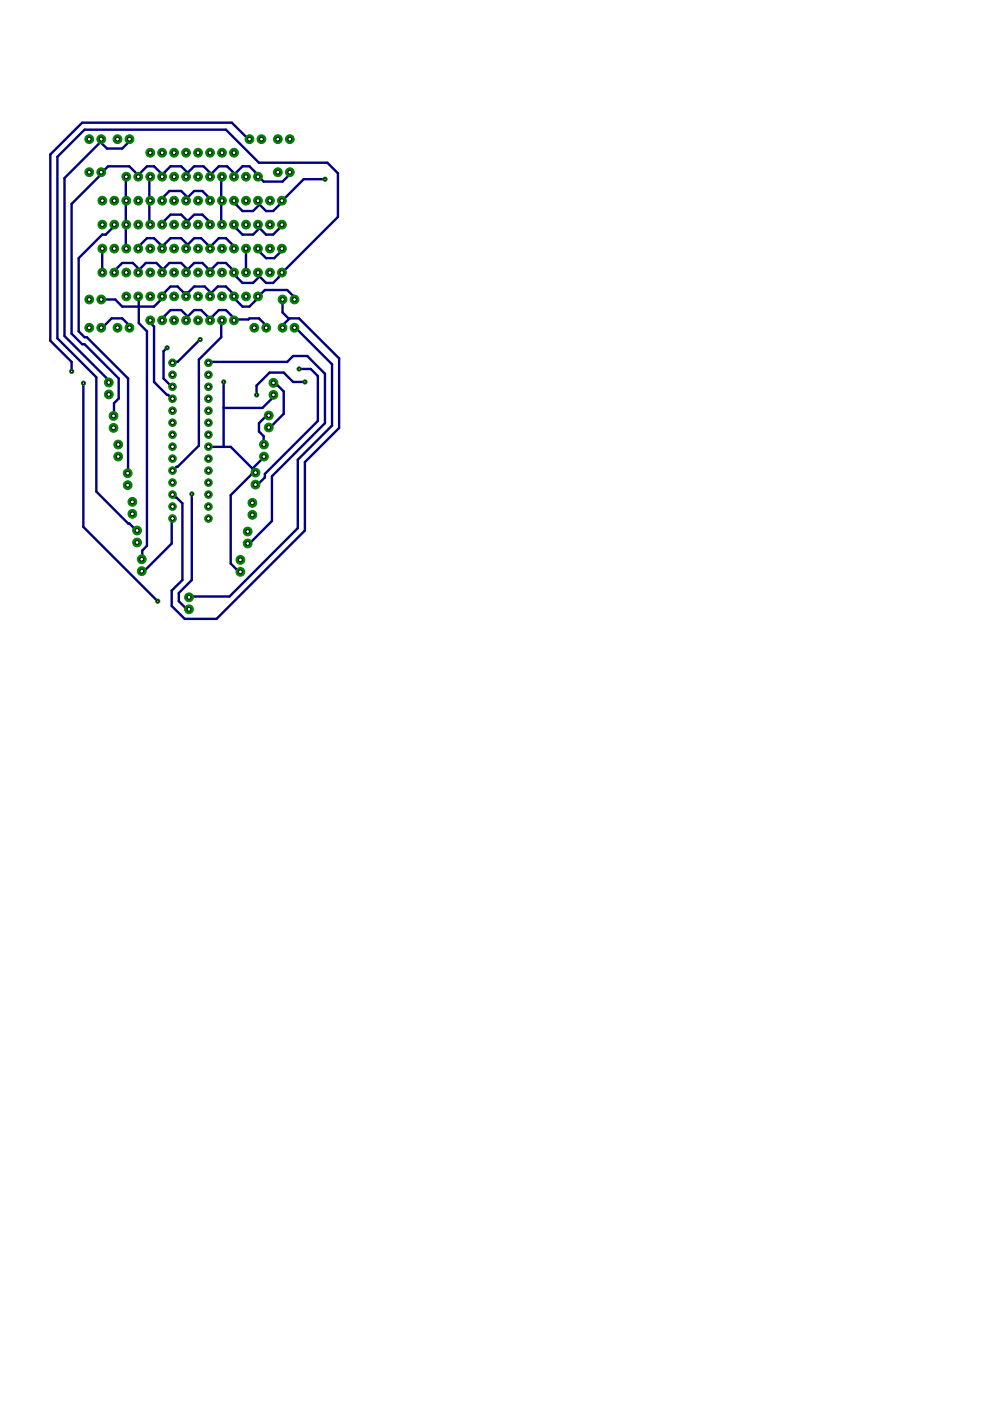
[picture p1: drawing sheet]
<svg xmlns="http://www.w3.org/2000/svg" width="210mm" height="297mm" viewBox="0 0 210 297" stroke-linecap="round" stroke-linejoin="round" font-family="sans-serif">
<g fill="none" stroke="#000080" stroke-width=".51">
<path d="M26.8 37.5v15.2M27.4 29.5v.5l-1.5 1.5h-3.2l-1.3-1.3v-.7v.5l-7.7 7.8v33.4l9.2 9.3 .2 .6M31.8 37.5h-.1v5h.1l-.1 .3v4.7l.1 .1M39.8 36.6l-.1 .7-.3 .2M39.8 36.6l-1.4-1.3h-2.2l-1.3 1.2v.2l-.5 .8v-.5l-1.7-1.7h-1.5l-1.8 1.7-.1 .5 .1-.8h-.5l-1.5-1.4h-4.5l-1.2 1.2h-.3v.5l-6.2 6.2v27.5l2.2 2.3h.5l7.3 7.2v4.3l-1 1v2.5l-.2 .2M47.1 37.5h-.2v5h.2l-.2 .3v4.7l.2 .1M52.9 29.5h-.2l-3.6-3.5h-31.7l-6.7 6.7v39.5l4.5 4.5v2M61.4 36.5v.5l-1.5 1.5h-4l-1-1h-.2v-.2l-.6-.6v-.2l-1.2-1.2h-1.5l-2 2 .2 .2 .1-.8-1.5-1.4h-1.8l-1.7 1.7-.2 .5 .2-.8-1.5-1.4h-2l-1.4 1.3M68.9 38h-4.5l-4.6 4.5-.2 .5-1.7 1.7h-1.5l-1.5-1.5v-.4l-.2-.3M21.7 52.7v5.1M24.2 57.8l.2-.1v-.4l1.5-1.5h2.3l1.2 1.2-.1 .8 .1-.1v-.4l1.5-1.5h2.3l1.2 1.2v.8v-.5l1.5-1.5h2.5l1.3 1.2-.3 .8 .3-.1v-.4l1.5-1.5h1.7l1.5 1.5 .1 .5-.1-.8h.5l1.3-1.2h1.7l1.5 1.5v.4l.2 .1 .6 .7v.2l1.2 1.3h2.3l1.3-1.4M24.2 47.6l.2 .2-2 1.9h-.7l-5 5v15.6l1.2 1.2h.5l8.8 8.7-.1 20.1"/>
<path d="M34.4 42.5v-.5l1.5-1.5h2.5l1.3 1.2-.3 .8h.3v-.5l1.5-1.5h1.7l1.5 1.5 .1 .5M34.4 47.6l.5-.6v-.2l1.3-1.3h2.2l1.3 1.3-.3 .8 .3-.1v-.5l1.5-1.5h1.7l1.5 1.5 .1 .6M39.4 52.7l.3-.2v-.5l1.5-1.5h1.5l1.7 1.7 .1 .5-.1-.2 2-2h1.5l1.5 1.5v.5l.2 .2M39.8 51.9l-1.4-1.4h-2.2l-1.3 1.3v.2l-.5 .7v-.5l-1.7-1.7h-1.5l-1.8 1.7-.1 .5M49.6 47.6l.6 .6v.3l1.2 1.2h2.3l1.2-1.2-.2-.9 .2 .2v.4l1.5 1.5h1.5l1.7-1.7 .2-.4M49.6 42.5l.6 .7v.3l1.2 1.2h2.3l1.3-1.3M52.1 52.7v5.1M54.7 57.8l.2 .2 .1 .6M54.7 52.7h.2v.6l1.5 1.4h1.7l1.5-1.4 .2-.6M55 58.6l1.4 1.4h1.5l1.3-1.3v-.2l.6-.7 11.8-11.8v-9.3l-2.2-2.2h-14.5l-7-7h-30l-5.7 5.8v38.4l8.2 8.3v24.2l6.8 6.8h.2l1.6 1.5M21.4 63.5h3l1.5 1.5h6.8l1.5-1.5v-.5l.2-.2-.2-.1 2-2h1.5l1.2 1.3h.8l-.3 .8 .3-.1v-.4l1.5-1.6h2.2l1.3 1.3-.2 .8 .2-.1v-.4l1.5-1.6h1.7l1.5 1.6v.4l.2 .1-.2 .2 2 2h1.5l1.2-1.2v-.3l.6-.7 1.5-1.3h4.7l1.5 1.5v.5M21.4 69.5h.3l2-2h2.2l1.5 1.5v.5"/>
<path d="M29.3 62.8l.1 .2v5.5l1.8 1.8v45.4l-1 1v1.8l-.2 .1M31.8 67.9l.1 .6 .8 .7v11.8l2.7 2.7h.3l.9 .8M35.4 73.7l-.7 .8v5.7l1.9 1.8M39.4 67.9l.3-.2v-.5l1.5-1.5h1.5l1.7 1.8 .1 .4-.1-.2 2-2h1.5l1.5 1.5v.5l.2 .2 .1-.2h3l.2-.2h2l1.5 1.5v.5M39.8 67.1l-1.4-1.4h-2.2l-1.3 1.3v.2l-.5 .7M42.4 72l-4.7 4.7h-1l-.1 .2M44.2 76.9l.2-.2h16.5l1.2-1.2h3.1l3.7 3.7v10.5l-11.2 11.3v9.5l-5 5-.2-.3M47.1 67.9l-.2 .1v3.5l-4.7 4.7v18.3l-4.5 4.5h-.3l-.8 .8M59.9 63.5h.1M59.9 69.5h.1M59.9 63.5v2.8l1.4 1.3M61.3 67.6l.1-.1h2l8.5 8.5v14.7l-7.3 7.3v14.5l-18.7 18.7h-6.7l-2.8-2.7v-3.3l2.3-2.2v-16.3l-2.1-1.8"/>
<path d="M61.3 67.6l-1.4 1.4v.5M62.4 69.5h.3l7.7 7.7v13l-7.3 7.3v14.5l-14.4 14.5h-8.5l-.2 .1M63.4 78.2h2.5l1.5 1.5v9.5l-11.2 11.3v.7l-1.5 1.5h-.6M17.7 81.2v30.5l15.7 15.8M44.2 94.7h4.7l4.6 4.7M47.4 81v13.7M53.5 99.4l.6 .6v.2l-.2-.2-5 5v14.5l1.3 1.2h.2l.5 .5M55.9 94.2v.1M55.9 96.8l-2.4 2.6M57 88.1l-.1 .1h-.5l-1.5 1.5v1.8l1 1v1.7M58 81.2l.7 .5h.2l1.3 1.3v4.7l-3.1 3-.1-.1M58 83.7l-.1 .5-2.3 2.3h-8.2"/>
<path d="M64.6 81h-2.5l-1.9-2h-3.1l-2.7 2.7v2M36.6 109.9l-.2 .1v5.2l-5.7 5.8-.7 .1M40.7 104.7v18.3l-2.8 2.7v1.8l1.5 1.5h.5l.1 .2M54.1 102.7h.1"/>
</g>
<circle cx="57" cy="90.6" r=".93" fill="#008000" stroke="#008000" stroke-width=".21"/>
<circle cx="57" cy="90.6" r=".4" fill="#fff" stroke="#000" stroke-width=".21"/>
<circle cx="57" cy="88.1" r=".93" fill="#008000" stroke="#008000" stroke-width=".21"/>
<circle cx="57" cy="88.1" r=".4" fill="#fff" stroke="#000" stroke-width=".21"/>
<circle cx="56" cy="96.8" r=".93" fill="#008000" stroke="#008000" stroke-width=".21"/>
<circle cx="56" cy="96.8" r=".4" fill="#fff" stroke="#000" stroke-width=".21"/>
<circle cx="56" cy="94.3" r=".93" fill="#008000" stroke="#008000" stroke-width=".21"/>
<circle cx="56" cy="94.3" r=".4" fill="#fff" stroke="#000" stroke-width=".21"/>
<circle cx="58" cy="83.7" r=".93" fill="#008000" stroke="#008000" stroke-width=".21"/>
<circle cx="58" cy="83.7" r=".4" fill="#fff" stroke="#000" stroke-width=".21"/>
<circle cx="58" cy="81.2" r=".93" fill="#008000" stroke="#008000" stroke-width=".21"/>
<circle cx="58" cy="81.2" r=".4" fill="#fff" stroke="#000" stroke-width=".21"/>
<circle cx="49.6" cy="32.4" r=".93" fill="#008000" stroke="#008000" stroke-width=".21"/>
<circle cx="49.6" cy="32.4" r=".4" fill="#fff" stroke="#000" stroke-width=".21"/>
<circle cx="47.1" cy="32.4" r=".93" fill="#008000" stroke="#008000" stroke-width=".21"/>
<circle cx="47.1" cy="32.4" r=".4" fill="#fff" stroke="#000" stroke-width=".21"/>
<circle cx="44.5" cy="32.4" r=".93" fill="#008000" stroke="#008000" stroke-width=".21"/>
<circle cx="44.5" cy="32.4" r=".4" fill="#fff" stroke="#000" stroke-width=".21"/>
<circle cx="42" cy="32.4" r=".93" fill="#008000" stroke="#008000" stroke-width=".21"/>
<circle cx="42" cy="32.4" r=".4" fill="#fff" stroke="#000" stroke-width=".21"/>
<circle cx="39.5" cy="32.4" r=".93" fill="#008000" stroke="#008000" stroke-width=".21"/>
<circle cx="39.5" cy="32.4" r=".4" fill="#fff" stroke="#000" stroke-width=".21"/>
<circle cx="36.9" cy="32.4" r=".93" fill="#008000" stroke="#008000" stroke-width=".21"/>
<circle cx="36.9" cy="32.4" r=".4" fill="#fff" stroke="#000" stroke-width=".21"/>
<circle cx="34.4" cy="32.4" r=".93" fill="#008000" stroke="#008000" stroke-width=".21"/>
<circle cx="34.4" cy="32.4" r=".4" fill="#fff" stroke="#000" stroke-width=".21"/>
<circle cx="31.9" cy="32.4" r=".93" fill="#008000" stroke="#008000" stroke-width=".21"/>
<circle cx="31.9" cy="32.4" r=".4" fill="#fff" stroke="#000" stroke-width=".21"/>
<circle cx="54.7" cy="37.5" r=".93" fill="#008000" stroke="#008000" stroke-width=".21"/>
<circle cx="54.7" cy="37.5" r=".4" fill="#fff" stroke="#000" stroke-width=".21"/>
<circle cx="52.2" cy="37.5" r=".93" fill="#008000" stroke="#008000" stroke-width=".21"/>
<circle cx="52.2" cy="37.5" r=".4" fill="#fff" stroke="#000" stroke-width=".21"/>
<circle cx="49.6" cy="37.5" r=".93" fill="#008000" stroke="#008000" stroke-width=".21"/>
<circle cx="49.6" cy="37.5" r=".4" fill="#fff" stroke="#000" stroke-width=".21"/>
<circle cx="47.1" cy="37.5" r=".93" fill="#008000" stroke="#008000" stroke-width=".21"/>
<circle cx="47.1" cy="37.5" r=".4" fill="#fff" stroke="#000" stroke-width=".21"/>
<circle cx="44.5" cy="37.5" r=".93" fill="#008000" stroke="#008000" stroke-width=".21"/>
<circle cx="44.5" cy="37.5" r=".4" fill="#fff" stroke="#000" stroke-width=".21"/>
<circle cx="42" cy="37.5" r=".93" fill="#008000" stroke="#008000" stroke-width=".21"/>
<circle cx="42" cy="37.5" r=".4" fill="#fff" stroke="#000" stroke-width=".21"/>
<circle cx="39.5" cy="37.5" r=".93" fill="#008000" stroke="#008000" stroke-width=".21"/>
<circle cx="39.5" cy="37.5" r=".4" fill="#fff" stroke="#000" stroke-width=".21"/>
<circle cx="36.9" cy="37.5" r=".93" fill="#008000" stroke="#008000" stroke-width=".21"/>
<circle cx="36.9" cy="37.5" r=".4" fill="#fff" stroke="#000" stroke-width=".21"/>
<circle cx="34.4" cy="37.5" r=".93" fill="#008000" stroke="#008000" stroke-width=".21"/>
<circle cx="34.4" cy="37.5" r=".4" fill="#fff" stroke="#000" stroke-width=".21"/>
<circle cx="31.9" cy="37.5" r=".93" fill="#008000" stroke="#008000" stroke-width=".21"/>
<circle cx="31.9" cy="37.5" r=".4" fill="#fff" stroke="#000" stroke-width=".21"/>
<circle cx="29.3" cy="37.5" r=".93" fill="#008000" stroke="#008000" stroke-width=".21"/>
<circle cx="29.3" cy="37.5" r=".4" fill="#fff" stroke="#000" stroke-width=".21"/>
<circle cx="26.8" cy="37.5" r=".93" fill="#008000" stroke="#008000" stroke-width=".21"/>
<circle cx="26.8" cy="37.5" r=".4" fill="#fff" stroke="#000" stroke-width=".21"/>
<circle cx="59.8" cy="42.5" r=".93" fill="#008000" stroke="#008000" stroke-width=".21"/>
<circle cx="59.8" cy="42.5" r=".4" fill="#fff" stroke="#000" stroke-width=".21"/>
<circle cx="57.2" cy="42.5" r=".93" fill="#008000" stroke="#008000" stroke-width=".21"/>
<circle cx="57.2" cy="42.5" r=".4" fill="#fff" stroke="#000" stroke-width=".21"/>
<circle cx="54.7" cy="42.5" r=".93" fill="#008000" stroke="#008000" stroke-width=".21"/>
<circle cx="54.7" cy="42.5" r=".4" fill="#fff" stroke="#000" stroke-width=".21"/>
<circle cx="52.2" cy="42.5" r=".93" fill="#008000" stroke="#008000" stroke-width=".21"/>
<circle cx="52.2" cy="42.5" r=".4" fill="#fff" stroke="#000" stroke-width=".21"/>
<circle cx="49.6" cy="42.5" r=".93" fill="#008000" stroke="#008000" stroke-width=".21"/>
<circle cx="49.6" cy="42.5" r=".4" fill="#fff" stroke="#000" stroke-width=".21"/>
<circle cx="47.1" cy="42.5" r=".93" fill="#008000" stroke="#008000" stroke-width=".21"/>
<circle cx="47.1" cy="42.5" r=".4" fill="#fff" stroke="#000" stroke-width=".21"/>
<circle cx="44.5" cy="42.5" r=".93" fill="#008000" stroke="#008000" stroke-width=".21"/>
<circle cx="44.5" cy="42.5" r=".4" fill="#fff" stroke="#000" stroke-width=".21"/>
<circle cx="42" cy="42.5" r=".93" fill="#008000" stroke="#008000" stroke-width=".21"/>
<circle cx="42" cy="42.5" r=".4" fill="#fff" stroke="#000" stroke-width=".21"/>
<circle cx="39.5" cy="42.5" r=".93" fill="#008000" stroke="#008000" stroke-width=".21"/>
<circle cx="39.5" cy="42.5" r=".4" fill="#fff" stroke="#000" stroke-width=".21"/>
<circle cx="36.9" cy="42.5" r=".93" fill="#008000" stroke="#008000" stroke-width=".21"/>
<circle cx="36.9" cy="42.5" r=".4" fill="#fff" stroke="#000" stroke-width=".21"/>
<circle cx="34.4" cy="42.5" r=".93" fill="#008000" stroke="#008000" stroke-width=".21"/>
<circle cx="34.4" cy="42.5" r=".4" fill="#fff" stroke="#000" stroke-width=".21"/>
<circle cx="31.9" cy="42.5" r=".93" fill="#008000" stroke="#008000" stroke-width=".21"/>
<circle cx="31.9" cy="42.5" r=".4" fill="#fff" stroke="#000" stroke-width=".21"/>
<circle cx="29.3" cy="42.5" r=".93" fill="#008000" stroke="#008000" stroke-width=".21"/>
<circle cx="29.3" cy="42.5" r=".4" fill="#fff" stroke="#000" stroke-width=".21"/>
<circle cx="26.8" cy="42.5" r=".93" fill="#008000" stroke="#008000" stroke-width=".21"/>
<circle cx="26.8" cy="42.5" r=".4" fill="#fff" stroke="#000" stroke-width=".21"/>
<circle cx="24.2" cy="42.5" r=".93" fill="#008000" stroke="#008000" stroke-width=".21"/>
<circle cx="24.2" cy="42.5" r=".4" fill="#fff" stroke="#000" stroke-width=".21"/>
<circle cx="21.7" cy="42.5" r=".93" fill="#008000" stroke="#008000" stroke-width=".21"/>
<circle cx="21.7" cy="42.5" r=".4" fill="#fff" stroke="#000" stroke-width=".21"/>
<circle cx="59.8" cy="47.6" r=".93" fill="#008000" stroke="#008000" stroke-width=".21"/>
<circle cx="59.8" cy="47.6" r=".4" fill="#fff" stroke="#000" stroke-width=".21"/>
<circle cx="57.2" cy="47.6" r=".93" fill="#008000" stroke="#008000" stroke-width=".21"/>
<circle cx="57.2" cy="47.6" r=".4" fill="#fff" stroke="#000" stroke-width=".21"/>
<circle cx="54.7" cy="47.6" r=".93" fill="#008000" stroke="#008000" stroke-width=".21"/>
<circle cx="54.7" cy="47.6" r=".4" fill="#fff" stroke="#000" stroke-width=".21"/>
<circle cx="52.2" cy="47.6" r=".93" fill="#008000" stroke="#008000" stroke-width=".21"/>
<circle cx="52.2" cy="47.6" r=".4" fill="#fff" stroke="#000" stroke-width=".21"/>
<circle cx="49.6" cy="47.6" r=".93" fill="#008000" stroke="#008000" stroke-width=".21"/>
<circle cx="49.6" cy="47.6" r=".4" fill="#fff" stroke="#000" stroke-width=".21"/>
<circle cx="47.1" cy="47.6" r=".93" fill="#008000" stroke="#008000" stroke-width=".21"/>
<circle cx="47.1" cy="47.6" r=".4" fill="#fff" stroke="#000" stroke-width=".21"/>
<circle cx="44.5" cy="47.6" r=".93" fill="#008000" stroke="#008000" stroke-width=".21"/>
<circle cx="44.5" cy="47.6" r=".4" fill="#fff" stroke="#000" stroke-width=".21"/>
<circle cx="42" cy="47.6" r=".93" fill="#008000" stroke="#008000" stroke-width=".21"/>
<circle cx="42" cy="47.6" r=".4" fill="#fff" stroke="#000" stroke-width=".21"/>
<circle cx="39.5" cy="47.6" r=".93" fill="#008000" stroke="#008000" stroke-width=".21"/>
<circle cx="39.5" cy="47.6" r=".4" fill="#fff" stroke="#000" stroke-width=".21"/>
<circle cx="36.9" cy="47.6" r=".93" fill="#008000" stroke="#008000" stroke-width=".21"/>
<circle cx="36.9" cy="47.6" r=".4" fill="#fff" stroke="#000" stroke-width=".21"/>
<circle cx="34.4" cy="47.6" r=".93" fill="#008000" stroke="#008000" stroke-width=".21"/>
<circle cx="34.4" cy="47.6" r=".4" fill="#fff" stroke="#000" stroke-width=".21"/>
<circle cx="31.9" cy="47.6" r=".93" fill="#008000" stroke="#008000" stroke-width=".21"/>
<circle cx="31.9" cy="47.6" r=".4" fill="#fff" stroke="#000" stroke-width=".21"/>
<circle cx="29.3" cy="47.6" r=".93" fill="#008000" stroke="#008000" stroke-width=".21"/>
<circle cx="29.3" cy="47.6" r=".4" fill="#fff" stroke="#000" stroke-width=".21"/>
<circle cx="26.8" cy="47.6" r=".93" fill="#008000" stroke="#008000" stroke-width=".21"/>
<circle cx="26.8" cy="47.6" r=".4" fill="#fff" stroke="#000" stroke-width=".21"/>
<circle cx="24.2" cy="47.6" r=".93" fill="#008000" stroke="#008000" stroke-width=".21"/>
<circle cx="24.2" cy="47.6" r=".4" fill="#fff" stroke="#000" stroke-width=".21"/>
<circle cx="21.7" cy="47.6" r=".93" fill="#008000" stroke="#008000" stroke-width=".21"/>
<circle cx="21.7" cy="47.6" r=".4" fill="#fff" stroke="#000" stroke-width=".21"/>
<circle cx="59.8" cy="52.7" r=".93" fill="#008000" stroke="#008000" stroke-width=".21"/>
<circle cx="59.8" cy="52.7" r=".4" fill="#fff" stroke="#000" stroke-width=".21"/>
<circle cx="57.2" cy="52.7" r=".93" fill="#008000" stroke="#008000" stroke-width=".21"/>
<circle cx="57.2" cy="52.7" r=".4" fill="#fff" stroke="#000" stroke-width=".21"/>
<circle cx="54.7" cy="52.7" r=".93" fill="#008000" stroke="#008000" stroke-width=".21"/>
<circle cx="54.7" cy="52.7" r=".4" fill="#fff" stroke="#000" stroke-width=".21"/>
<circle cx="52.2" cy="52.7" r=".93" fill="#008000" stroke="#008000" stroke-width=".21"/>
<circle cx="52.2" cy="52.7" r=".4" fill="#fff" stroke="#000" stroke-width=".21"/>
<circle cx="49.6" cy="52.7" r=".93" fill="#008000" stroke="#008000" stroke-width=".21"/>
<circle cx="49.6" cy="52.7" r=".4" fill="#fff" stroke="#000" stroke-width=".21"/>
<circle cx="47.1" cy="52.7" r=".93" fill="#008000" stroke="#008000" stroke-width=".21"/>
<circle cx="47.1" cy="52.7" r=".4" fill="#fff" stroke="#000" stroke-width=".21"/>
<circle cx="44.5" cy="52.7" r=".93" fill="#008000" stroke="#008000" stroke-width=".21"/>
<circle cx="44.5" cy="52.7" r=".4" fill="#fff" stroke="#000" stroke-width=".21"/>
<circle cx="42" cy="52.7" r=".93" fill="#008000" stroke="#008000" stroke-width=".21"/>
<circle cx="42" cy="52.7" r=".4" fill="#fff" stroke="#000" stroke-width=".21"/>
<circle cx="39.5" cy="52.7" r=".93" fill="#008000" stroke="#008000" stroke-width=".21"/>
<circle cx="39.5" cy="52.7" r=".4" fill="#fff" stroke="#000" stroke-width=".21"/>
<circle cx="36.9" cy="52.7" r=".93" fill="#008000" stroke="#008000" stroke-width=".21"/>
<circle cx="36.9" cy="52.7" r=".4" fill="#fff" stroke="#000" stroke-width=".21"/>
<circle cx="34.4" cy="52.7" r=".93" fill="#008000" stroke="#008000" stroke-width=".21"/>
<circle cx="34.4" cy="52.7" r=".4" fill="#fff" stroke="#000" stroke-width=".21"/>
<circle cx="31.9" cy="52.7" r=".93" fill="#008000" stroke="#008000" stroke-width=".21"/>
<circle cx="31.9" cy="52.7" r=".4" fill="#fff" stroke="#000" stroke-width=".21"/>
<circle cx="29.3" cy="52.7" r=".93" fill="#008000" stroke="#008000" stroke-width=".21"/>
<circle cx="29.3" cy="52.7" r=".4" fill="#fff" stroke="#000" stroke-width=".21"/>
<circle cx="26.8" cy="52.7" r=".93" fill="#008000" stroke="#008000" stroke-width=".21"/>
<circle cx="26.8" cy="52.7" r=".4" fill="#fff" stroke="#000" stroke-width=".21"/>
<circle cx="24.2" cy="52.7" r=".93" fill="#008000" stroke="#008000" stroke-width=".21"/>
<circle cx="24.2" cy="52.7" r=".4" fill="#fff" stroke="#000" stroke-width=".21"/>
<circle cx="21.7" cy="52.7" r=".93" fill="#008000" stroke="#008000" stroke-width=".21"/>
<circle cx="21.7" cy="52.7" r=".4" fill="#fff" stroke="#000" stroke-width=".21"/>
<circle cx="59.8" cy="57.8" r=".93" fill="#008000" stroke="#008000" stroke-width=".21"/>
<circle cx="59.8" cy="57.8" r=".4" fill="#fff" stroke="#000" stroke-width=".21"/>
<circle cx="57.2" cy="57.8" r=".93" fill="#008000" stroke="#008000" stroke-width=".21"/>
<circle cx="57.2" cy="57.8" r=".4" fill="#fff" stroke="#000" stroke-width=".21"/>
<circle cx="54.7" cy="57.8" r=".93" fill="#008000" stroke="#008000" stroke-width=".21"/>
<circle cx="54.7" cy="57.8" r=".4" fill="#fff" stroke="#000" stroke-width=".21"/>
<circle cx="52.2" cy="57.8" r=".93" fill="#008000" stroke="#008000" stroke-width=".21"/>
<circle cx="52.2" cy="57.8" r=".4" fill="#fff" stroke="#000" stroke-width=".21"/>
<circle cx="49.6" cy="57.8" r=".93" fill="#008000" stroke="#008000" stroke-width=".21"/>
<circle cx="49.6" cy="57.8" r=".4" fill="#fff" stroke="#000" stroke-width=".21"/>
<circle cx="47.1" cy="57.8" r=".93" fill="#008000" stroke="#008000" stroke-width=".21"/>
<circle cx="47.1" cy="57.8" r=".4" fill="#fff" stroke="#000" stroke-width=".21"/>
<circle cx="44.5" cy="57.8" r=".93" fill="#008000" stroke="#008000" stroke-width=".21"/>
<circle cx="44.5" cy="57.8" r=".4" fill="#fff" stroke="#000" stroke-width=".21"/>
<circle cx="42" cy="57.8" r=".93" fill="#008000" stroke="#008000" stroke-width=".21"/>
<circle cx="42" cy="57.8" r=".4" fill="#fff" stroke="#000" stroke-width=".21"/>
<circle cx="39.5" cy="57.8" r=".93" fill="#008000" stroke="#008000" stroke-width=".21"/>
<circle cx="39.5" cy="57.8" r=".4" fill="#fff" stroke="#000" stroke-width=".21"/>
<circle cx="36.9" cy="57.8" r=".93" fill="#008000" stroke="#008000" stroke-width=".21"/>
<circle cx="36.9" cy="57.8" r=".4" fill="#fff" stroke="#000" stroke-width=".21"/>
<circle cx="34.4" cy="57.8" r=".93" fill="#008000" stroke="#008000" stroke-width=".21"/>
<circle cx="34.4" cy="57.8" r=".4" fill="#fff" stroke="#000" stroke-width=".21"/>
<circle cx="31.9" cy="57.8" r=".93" fill="#008000" stroke="#008000" stroke-width=".21"/>
<circle cx="31.9" cy="57.8" r=".4" fill="#fff" stroke="#000" stroke-width=".21"/>
<circle cx="29.3" cy="57.8" r=".93" fill="#008000" stroke="#008000" stroke-width=".21"/>
<circle cx="29.3" cy="57.8" r=".4" fill="#fff" stroke="#000" stroke-width=".21"/>
<circle cx="26.8" cy="57.8" r=".93" fill="#008000" stroke="#008000" stroke-width=".21"/>
<circle cx="26.8" cy="57.8" r=".4" fill="#fff" stroke="#000" stroke-width=".21"/>
<circle cx="24.2" cy="57.8" r=".93" fill="#008000" stroke="#008000" stroke-width=".21"/>
<circle cx="24.2" cy="57.8" r=".4" fill="#fff" stroke="#000" stroke-width=".21"/>
<circle cx="21.7" cy="57.8" r=".93" fill="#008000" stroke="#008000" stroke-width=".21"/>
<circle cx="21.7" cy="57.8" r=".4" fill="#fff" stroke="#000" stroke-width=".21"/>
<circle cx="54.7" cy="62.8" r=".93" fill="#008000" stroke="#008000" stroke-width=".21"/>
<circle cx="54.7" cy="62.8" r=".4" fill="#fff" stroke="#000" stroke-width=".21"/>
<circle cx="52.2" cy="62.8" r=".93" fill="#008000" stroke="#008000" stroke-width=".21"/>
<circle cx="52.2" cy="62.8" r=".4" fill="#fff" stroke="#000" stroke-width=".21"/>
<circle cx="49.6" cy="62.8" r=".93" fill="#008000" stroke="#008000" stroke-width=".21"/>
<circle cx="49.6" cy="62.8" r=".4" fill="#fff" stroke="#000" stroke-width=".21"/>
<circle cx="47.1" cy="62.8" r=".93" fill="#008000" stroke="#008000" stroke-width=".21"/>
<circle cx="47.1" cy="62.8" r=".4" fill="#fff" stroke="#000" stroke-width=".21"/>
<circle cx="44.5" cy="62.8" r=".93" fill="#008000" stroke="#008000" stroke-width=".21"/>
<circle cx="44.5" cy="62.8" r=".4" fill="#fff" stroke="#000" stroke-width=".21"/>
<circle cx="42" cy="62.8" r=".93" fill="#008000" stroke="#008000" stroke-width=".21"/>
<circle cx="42" cy="62.8" r=".4" fill="#fff" stroke="#000" stroke-width=".21"/>
<circle cx="39.5" cy="62.8" r=".93" fill="#008000" stroke="#008000" stroke-width=".21"/>
<circle cx="39.5" cy="62.8" r=".4" fill="#fff" stroke="#000" stroke-width=".21"/>
<circle cx="36.9" cy="62.8" r=".93" fill="#008000" stroke="#008000" stroke-width=".21"/>
<circle cx="36.9" cy="62.8" r=".4" fill="#fff" stroke="#000" stroke-width=".21"/>
<circle cx="34.4" cy="62.8" r=".93" fill="#008000" stroke="#008000" stroke-width=".21"/>
<circle cx="34.4" cy="62.8" r=".4" fill="#fff" stroke="#000" stroke-width=".21"/>
<circle cx="31.9" cy="62.8" r=".93" fill="#008000" stroke="#008000" stroke-width=".21"/>
<circle cx="31.9" cy="62.8" r=".4" fill="#fff" stroke="#000" stroke-width=".21"/>
<circle cx="29.3" cy="62.8" r=".93" fill="#008000" stroke="#008000" stroke-width=".21"/>
<circle cx="29.3" cy="62.8" r=".4" fill="#fff" stroke="#000" stroke-width=".21"/>
<circle cx="26.8" cy="62.8" r=".93" fill="#008000" stroke="#008000" stroke-width=".21"/>
<circle cx="26.8" cy="62.8" r=".4" fill="#fff" stroke="#000" stroke-width=".21"/>
<circle cx="49.6" cy="67.9" r=".93" fill="#008000" stroke="#008000" stroke-width=".21"/>
<circle cx="49.6" cy="67.9" r=".4" fill="#fff" stroke="#000" stroke-width=".21"/>
<circle cx="47.1" cy="67.9" r=".93" fill="#008000" stroke="#008000" stroke-width=".21"/>
<circle cx="47.1" cy="67.9" r=".4" fill="#fff" stroke="#000" stroke-width=".21"/>
<circle cx="44.5" cy="67.9" r=".93" fill="#008000" stroke="#008000" stroke-width=".21"/>
<circle cx="44.5" cy="67.9" r=".4" fill="#fff" stroke="#000" stroke-width=".21"/>
<circle cx="42" cy="67.9" r=".93" fill="#008000" stroke="#008000" stroke-width=".21"/>
<circle cx="42" cy="67.9" r=".4" fill="#fff" stroke="#000" stroke-width=".21"/>
<circle cx="39.5" cy="67.9" r=".93" fill="#008000" stroke="#008000" stroke-width=".21"/>
<circle cx="39.5" cy="67.9" r=".4" fill="#fff" stroke="#000" stroke-width=".21"/>
<circle cx="36.9" cy="67.9" r=".93" fill="#008000" stroke="#008000" stroke-width=".21"/>
<circle cx="36.9" cy="67.9" r=".4" fill="#fff" stroke="#000" stroke-width=".21"/>
<circle cx="34.4" cy="67.9" r=".93" fill="#008000" stroke="#008000" stroke-width=".21"/>
<circle cx="34.4" cy="67.9" r=".4" fill="#fff" stroke="#000" stroke-width=".21"/>
<circle cx="31.9" cy="67.9" r=".93" fill="#008000" stroke="#008000" stroke-width=".21"/>
<circle cx="31.9" cy="67.9" r=".4" fill="#fff" stroke="#000" stroke-width=".21"/>
<circle cx="51" cy="121.2" r=".93" fill="#008000" stroke="#008000" stroke-width=".21"/>
<circle cx="51" cy="121.2" r=".4" fill="#fff" stroke="#000" stroke-width=".21"/>
<circle cx="51" cy="118.7" r=".93" fill="#008000" stroke="#008000" stroke-width=".21"/>
<circle cx="51" cy="118.7" r=".4" fill="#fff" stroke="#000" stroke-width=".21"/>
<circle cx="23.1" cy="83.6" r=".93" fill="#008000" stroke="#008000" stroke-width=".21"/>
<circle cx="23.1" cy="83.6" r=".4" fill="#fff" stroke="#000" stroke-width=".21"/>
<circle cx="23.1" cy="81.1" r=".93" fill="#008000" stroke="#008000" stroke-width=".21"/>
<circle cx="23.1" cy="81.1" r=".4" fill="#fff" stroke="#000" stroke-width=".21"/>
<circle cx="24.1" cy="90.7" r=".93" fill="#008000" stroke="#008000" stroke-width=".21"/>
<circle cx="24.1" cy="90.7" r=".4" fill="#fff" stroke="#000" stroke-width=".21"/>
<circle cx="24.1" cy="88.2" r=".93" fill="#008000" stroke="#008000" stroke-width=".21"/>
<circle cx="24.1" cy="88.2" r=".4" fill="#fff" stroke="#000" stroke-width=".21"/>
<circle cx="25.1" cy="96.8" r=".93" fill="#008000" stroke="#008000" stroke-width=".21"/>
<circle cx="25.1" cy="96.8" r=".4" fill="#fff" stroke="#000" stroke-width=".21"/>
<circle cx="25.1" cy="94.3" r=".93" fill="#008000" stroke="#008000" stroke-width=".21"/>
<circle cx="25.1" cy="94.3" r=".4" fill="#fff" stroke="#000" stroke-width=".21"/>
<circle cx="27.1" cy="102.9" r=".93" fill="#008000" stroke="#008000" stroke-width=".21"/>
<circle cx="27.1" cy="102.9" r=".4" fill="#fff" stroke="#000" stroke-width=".21"/>
<circle cx="27.1" cy="100.3" r=".93" fill="#008000" stroke="#008000" stroke-width=".21"/>
<circle cx="27.1" cy="100.3" r=".4" fill="#fff" stroke="#000" stroke-width=".21"/>
<circle cx="28.1" cy="108.9" r=".93" fill="#008000" stroke="#008000" stroke-width=".21"/>
<circle cx="28.1" cy="108.9" r=".4" fill="#fff" stroke="#000" stroke-width=".21"/>
<circle cx="28.1" cy="106.4" r=".93" fill="#008000" stroke="#008000" stroke-width=".21"/>
<circle cx="28.1" cy="106.4" r=".4" fill="#fff" stroke="#000" stroke-width=".21"/>
<circle cx="29.1" cy="115" r=".93" fill="#008000" stroke="#008000" stroke-width=".21"/>
<circle cx="29.1" cy="115" r=".4" fill="#fff" stroke="#000" stroke-width=".21"/>
<circle cx="29.1" cy="112.5" r=".93" fill="#008000" stroke="#008000" stroke-width=".21"/>
<circle cx="29.1" cy="112.5" r=".4" fill="#fff" stroke="#000" stroke-width=".21"/>
<circle cx="30.1" cy="121.1" r=".93" fill="#008000" stroke="#008000" stroke-width=".21"/>
<circle cx="30.1" cy="121.1" r=".4" fill="#fff" stroke="#000" stroke-width=".21"/>
<circle cx="30.1" cy="118.6" r=".93" fill="#008000" stroke="#008000" stroke-width=".21"/>
<circle cx="30.1" cy="118.6" r=".4" fill="#fff" stroke="#000" stroke-width=".21"/>
<circle cx="40.1" cy="129.2" r=".93" fill="#008000" stroke="#008000" stroke-width=".21"/>
<circle cx="40.1" cy="129.2" r=".4" fill="#fff" stroke="#000" stroke-width=".21"/>
<circle cx="40.1" cy="126.6" r=".93" fill="#008000" stroke="#008000" stroke-width=".21"/>
<circle cx="40.1" cy="126.6" r=".4" fill="#fff" stroke="#000" stroke-width=".21"/>
<circle cx="52.5" cy="115.2" r=".93" fill="#008000" stroke="#008000" stroke-width=".21"/>
<circle cx="52.5" cy="115.2" r=".4" fill="#fff" stroke="#000" stroke-width=".21"/>
<circle cx="52.5" cy="112.7" r=".93" fill="#008000" stroke="#008000" stroke-width=".21"/>
<circle cx="52.5" cy="112.7" r=".4" fill="#fff" stroke="#000" stroke-width=".21"/>
<circle cx="53.5" cy="109.2" r=".93" fill="#008000" stroke="#008000" stroke-width=".21"/>
<circle cx="53.5" cy="109.2" r=".4" fill="#fff" stroke="#000" stroke-width=".21"/>
<circle cx="53.5" cy="106.6" r=".93" fill="#008000" stroke="#008000" stroke-width=".21"/>
<circle cx="53.5" cy="106.6" r=".4" fill="#fff" stroke="#000" stroke-width=".21"/>
<circle cx="44.2" cy="76.9" r=".8" fill="#008000" stroke="#008000" stroke-width=".21"/>
<circle cx="44.2" cy="76.9" r=".4" fill="#fff" stroke="#000" stroke-width=".21"/>
<circle cx="44.2" cy="79.5" r=".8" fill="#008000" stroke="#008000" stroke-width=".21"/>
<circle cx="44.2" cy="79.5" r=".4" fill="#fff" stroke="#000" stroke-width=".21"/>
<circle cx="44.2" cy="82" r=".8" fill="#008000" stroke="#008000" stroke-width=".21"/>
<circle cx="44.2" cy="82" r=".4" fill="#fff" stroke="#000" stroke-width=".21"/>
<circle cx="44.2" cy="84.5" r=".8" fill="#008000" stroke="#008000" stroke-width=".21"/>
<circle cx="44.2" cy="84.5" r=".4" fill="#fff" stroke="#000" stroke-width=".21"/>
<circle cx="44.2" cy="87.1" r=".8" fill="#008000" stroke="#008000" stroke-width=".21"/>
<circle cx="44.2" cy="87.1" r=".4" fill="#fff" stroke="#000" stroke-width=".21"/>
<circle cx="44.2" cy="89.6" r=".8" fill="#008000" stroke="#008000" stroke-width=".21"/>
<circle cx="44.2" cy="89.6" r=".4" fill="#fff" stroke="#000" stroke-width=".21"/>
<circle cx="44.2" cy="92.2" r=".8" fill="#008000" stroke="#008000" stroke-width=".21"/>
<circle cx="44.2" cy="92.2" r=".4" fill="#fff" stroke="#000" stroke-width=".21"/>
<circle cx="44.2" cy="94.7" r=".8" fill="#008000" stroke="#008000" stroke-width=".21"/>
<circle cx="44.2" cy="94.7" r=".4" fill="#fff" stroke="#000" stroke-width=".21"/>
<circle cx="44.2" cy="97.2" r=".8" fill="#008000" stroke="#008000" stroke-width=".21"/>
<circle cx="44.2" cy="97.2" r=".4" fill="#fff" stroke="#000" stroke-width=".21"/>
<circle cx="44.2" cy="99.8" r=".8" fill="#008000" stroke="#008000" stroke-width=".21"/>
<circle cx="44.2" cy="99.8" r=".4" fill="#fff" stroke="#000" stroke-width=".21"/>
<circle cx="44.2" cy="102.3" r=".8" fill="#008000" stroke="#008000" stroke-width=".21"/>
<circle cx="44.2" cy="102.3" r=".4" fill="#fff" stroke="#000" stroke-width=".21"/>
<circle cx="44.2" cy="104.9" r=".8" fill="#008000" stroke="#008000" stroke-width=".21"/>
<circle cx="44.2" cy="104.9" r=".4" fill="#fff" stroke="#000" stroke-width=".21"/>
<circle cx="44.2" cy="107.4" r=".8" fill="#008000" stroke="#008000" stroke-width=".21"/>
<circle cx="44.2" cy="107.4" r=".4" fill="#fff" stroke="#000" stroke-width=".21"/>
<circle cx="44.2" cy="109.9" r=".8" fill="#008000" stroke="#008000" stroke-width=".21"/>
<circle cx="44.2" cy="109.9" r=".4" fill="#fff" stroke="#000" stroke-width=".21"/>
<circle cx="36.6" cy="109.9" r=".8" fill="#008000" stroke="#008000" stroke-width=".21"/>
<circle cx="36.6" cy="109.9" r=".4" fill="#fff" stroke="#000" stroke-width=".21"/>
<circle cx="36.6" cy="107.4" r=".8" fill="#008000" stroke="#008000" stroke-width=".21"/>
<circle cx="36.6" cy="107.4" r=".4" fill="#fff" stroke="#000" stroke-width=".21"/>
<circle cx="36.6" cy="104.9" r=".8" fill="#008000" stroke="#008000" stroke-width=".21"/>
<circle cx="36.6" cy="104.9" r=".4" fill="#fff" stroke="#000" stroke-width=".21"/>
<circle cx="36.6" cy="102.3" r=".8" fill="#008000" stroke="#008000" stroke-width=".21"/>
<circle cx="36.6" cy="102.3" r=".4" fill="#fff" stroke="#000" stroke-width=".21"/>
<circle cx="36.6" cy="99.8" r=".8" fill="#008000" stroke="#008000" stroke-width=".21"/>
<circle cx="36.6" cy="99.8" r=".4" fill="#fff" stroke="#000" stroke-width=".21"/>
<circle cx="36.6" cy="97.2" r=".8" fill="#008000" stroke="#008000" stroke-width=".21"/>
<circle cx="36.6" cy="97.2" r=".4" fill="#fff" stroke="#000" stroke-width=".21"/>
<circle cx="36.6" cy="94.7" r=".8" fill="#008000" stroke="#008000" stroke-width=".21"/>
<circle cx="36.6" cy="94.7" r=".4" fill="#fff" stroke="#000" stroke-width=".21"/>
<circle cx="36.6" cy="92.2" r=".8" fill="#008000" stroke="#008000" stroke-width=".21"/>
<circle cx="36.6" cy="92.2" r=".4" fill="#fff" stroke="#000" stroke-width=".21"/>
<circle cx="36.6" cy="89.6" r=".8" fill="#008000" stroke="#008000" stroke-width=".21"/>
<circle cx="36.6" cy="89.6" r=".4" fill="#fff" stroke="#000" stroke-width=".21"/>
<circle cx="36.6" cy="87.1" r=".8" fill="#008000" stroke="#008000" stroke-width=".21"/>
<circle cx="36.6" cy="87.1" r=".4" fill="#fff" stroke="#000" stroke-width=".21"/>
<circle cx="36.6" cy="84.5" r=".8" fill="#008000" stroke="#008000" stroke-width=".21"/>
<circle cx="36.6" cy="84.5" r=".4" fill="#fff" stroke="#000" stroke-width=".21"/>
<circle cx="36.6" cy="82" r=".8" fill="#008000" stroke="#008000" stroke-width=".21"/>
<circle cx="36.6" cy="82" r=".4" fill="#fff" stroke="#000" stroke-width=".21"/>
<circle cx="36.6" cy="79.5" r=".8" fill="#008000" stroke="#008000" stroke-width=".21"/>
<circle cx="36.6" cy="79.5" r=".4" fill="#fff" stroke="#000" stroke-width=".21"/>
<circle cx="36.6" cy="76.9" r=".8" fill="#008000" stroke="#008000" stroke-width=".21"/>
<circle cx="36.6" cy="76.9" r=".4" fill="#fff" stroke="#000" stroke-width=".21"/>
<circle cx="54.2" cy="102.7" r=".93" fill="#008000" stroke="#008000" stroke-width=".21"/>
<circle cx="54.2" cy="102.7" r=".4" fill="#fff" stroke="#000" stroke-width=".21"/>
<circle cx="54.2" cy="100.2" r=".93" fill="#008000" stroke="#008000" stroke-width=".21"/>
<circle cx="54.2" cy="100.2" r=".4" fill="#fff" stroke="#000" stroke-width=".21"/>
<circle cx="55.4" cy="29.5" r=".93" fill="#008000" stroke="#008000" stroke-width=".21"/>
<circle cx="55.4" cy="29.5" r=".4" fill="#fff" stroke="#000" stroke-width=".21"/>
<circle cx="52.9" cy="29.5" r=".93" fill="#008000" stroke="#008000" stroke-width=".21"/>
<circle cx="52.9" cy="29.5" r=".4" fill="#fff" stroke="#000" stroke-width=".21"/>
<circle cx="61.4" cy="29.5" r=".93" fill="#008000" stroke="#008000" stroke-width=".21"/>
<circle cx="61.4" cy="29.5" r=".4" fill="#fff" stroke="#000" stroke-width=".21"/>
<circle cx="58.9" cy="29.5" r=".93" fill="#008000" stroke="#008000" stroke-width=".21"/>
<circle cx="58.9" cy="29.5" r=".4" fill="#fff" stroke="#000" stroke-width=".21"/>
<circle cx="61.4" cy="36.5" r=".93" fill="#008000" stroke="#008000" stroke-width=".21"/>
<circle cx="61.4" cy="36.5" r=".4" fill="#fff" stroke="#000" stroke-width=".21"/>
<circle cx="58.9" cy="36.5" r=".93" fill="#008000" stroke="#008000" stroke-width=".21"/>
<circle cx="58.9" cy="36.5" r=".4" fill="#fff" stroke="#000" stroke-width=".21"/>
<circle cx="27.5" cy="29.5" r=".93" fill="#008000" stroke="#008000" stroke-width=".21"/>
<circle cx="27.5" cy="29.5" r=".4" fill="#fff" stroke="#000" stroke-width=".21"/>
<circle cx="24.9" cy="29.5" r=".93" fill="#008000" stroke="#008000" stroke-width=".21"/>
<circle cx="24.9" cy="29.5" r=".4" fill="#fff" stroke="#000" stroke-width=".21"/>
<circle cx="21.5" cy="29.5" r=".93" fill="#008000" stroke="#008000" stroke-width=".21"/>
<circle cx="21.5" cy="29.5" r=".4" fill="#fff" stroke="#000" stroke-width=".21"/>
<circle cx="18.9" cy="29.5" r=".93" fill="#008000" stroke="#008000" stroke-width=".21"/>
<circle cx="18.9" cy="29.5" r=".4" fill="#fff" stroke="#000" stroke-width=".21"/>
<circle cx="21.5" cy="36.5" r=".93" fill="#008000" stroke="#008000" stroke-width=".21"/>
<circle cx="21.5" cy="36.5" r=".4" fill="#fff" stroke="#000" stroke-width=".21"/>
<circle cx="18.9" cy="36.5" r=".93" fill="#008000" stroke="#008000" stroke-width=".21"/>
<circle cx="18.9" cy="36.5" r=".4" fill="#fff" stroke="#000" stroke-width=".21"/>
<circle cx="21.5" cy="63.5" r=".93" fill="#008000" stroke="#008000" stroke-width=".21"/>
<circle cx="21.5" cy="63.5" r=".4" fill="#fff" stroke="#000" stroke-width=".21"/>
<circle cx="18.9" cy="63.5" r=".93" fill="#008000" stroke="#008000" stroke-width=".21"/>
<circle cx="18.9" cy="63.5" r=".4" fill="#fff" stroke="#000" stroke-width=".21"/>
<circle cx="21.5" cy="69.5" r=".93" fill="#008000" stroke="#008000" stroke-width=".21"/>
<circle cx="21.5" cy="69.5" r=".4" fill="#fff" stroke="#000" stroke-width=".21"/>
<circle cx="18.9" cy="69.5" r=".93" fill="#008000" stroke="#008000" stroke-width=".21"/>
<circle cx="18.9" cy="69.5" r=".4" fill="#fff" stroke="#000" stroke-width=".21"/>
<circle cx="27.5" cy="69.5" r=".93" fill="#008000" stroke="#008000" stroke-width=".21"/>
<circle cx="27.5" cy="69.5" r=".4" fill="#fff" stroke="#000" stroke-width=".21"/>
<circle cx="24.9" cy="69.5" r=".93" fill="#008000" stroke="#008000" stroke-width=".21"/>
<circle cx="24.9" cy="69.5" r=".4" fill="#fff" stroke="#000" stroke-width=".21"/>
<circle cx="62.4" cy="63.5" r=".93" fill="#008000" stroke="#008000" stroke-width=".21"/>
<circle cx="62.4" cy="63.5" r=".4" fill="#fff" stroke="#000" stroke-width=".21"/>
<circle cx="59.9" cy="63.5" r=".93" fill="#008000" stroke="#008000" stroke-width=".21"/>
<circle cx="59.9" cy="63.5" r=".4" fill="#fff" stroke="#000" stroke-width=".21"/>
<circle cx="62.4" cy="69.5" r=".93" fill="#008000" stroke="#008000" stroke-width=".21"/>
<circle cx="62.4" cy="69.5" r=".4" fill="#fff" stroke="#000" stroke-width=".21"/>
<circle cx="59.9" cy="69.5" r=".93" fill="#008000" stroke="#008000" stroke-width=".21"/>
<circle cx="59.9" cy="69.5" r=".4" fill="#fff" stroke="#000" stroke-width=".21"/>
<circle cx="56.5" cy="69.5" r=".93" fill="#008000" stroke="#008000" stroke-width=".21"/>
<circle cx="56.5" cy="69.5" r=".4" fill="#fff" stroke="#000" stroke-width=".21"/>
<circle cx="53.9" cy="69.5" r=".93" fill="#008000" stroke="#008000" stroke-width=".21"/>
<circle cx="53.9" cy="69.5" r=".4" fill="#fff" stroke="#000" stroke-width=".21"/>
<circle cx="15.2" cy="78.7" r=".44" fill="#008000" stroke="#008000" stroke-width=".21"/>
<circle cx="15.2" cy="78.7" r=".25" fill="#fff" stroke="#000" stroke-width=".21"/>
<circle cx="35.4" cy="73.7" r=".44" fill="#008000" stroke="#008000" stroke-width=".21"/>
<circle cx="35.4" cy="73.7" r=".25" fill="#fff" stroke="#000" stroke-width=".21"/>
<circle cx="68.9" cy="38" r=".44" fill="#008000" stroke="#008000" stroke-width=".21"/>
<circle cx="68.9" cy="38" r=".25" fill="#fff" stroke="#000" stroke-width=".21"/>
<circle cx="54.4" cy="83.7" r=".44" fill="#008000" stroke="#008000" stroke-width=".21"/>
<circle cx="54.4" cy="83.7" r=".25" fill="#fff" stroke="#000" stroke-width=".21"/>
<circle cx="64.7" cy="81" r=".44" fill="#008000" stroke="#008000" stroke-width=".21"/>
<circle cx="64.7" cy="81" r=".25" fill="#fff" stroke="#000" stroke-width=".21"/>
<circle cx="33.4" cy="127.5" r=".44" fill="#008000" stroke="#008000" stroke-width=".21"/>
<circle cx="33.4" cy="127.5" r=".25" fill="#fff" stroke="#000" stroke-width=".21"/>
<circle cx="17.7" cy="81.2" r=".44" fill="#008000" stroke="#008000" stroke-width=".21"/>
<circle cx="17.7" cy="81.2" r=".25" fill="#fff" stroke="#000" stroke-width=".21"/>
<circle cx="42.4" cy="72" r=".44" fill="#008000" stroke="#008000" stroke-width=".21"/>
<circle cx="42.4" cy="72" r=".25" fill="#fff" stroke="#000" stroke-width=".21"/>
<circle cx="63.4" cy="78.2" r=".44" fill="#008000" stroke="#008000" stroke-width=".21"/>
<circle cx="63.4" cy="78.2" r=".25" fill="#fff" stroke="#000" stroke-width=".21"/>
<circle cx="47.4" cy="81" r=".44" fill="#008000" stroke="#008000" stroke-width=".21"/>
<circle cx="47.4" cy="81" r=".25" fill="#fff" stroke="#000" stroke-width=".21"/>
<circle cx="40.7" cy="104.7" r=".44" fill="#008000" stroke="#008000" stroke-width=".21"/>
<circle cx="40.7" cy="104.7" r=".25" fill="#fff" stroke="#000" stroke-width=".21"/>
</svg>
